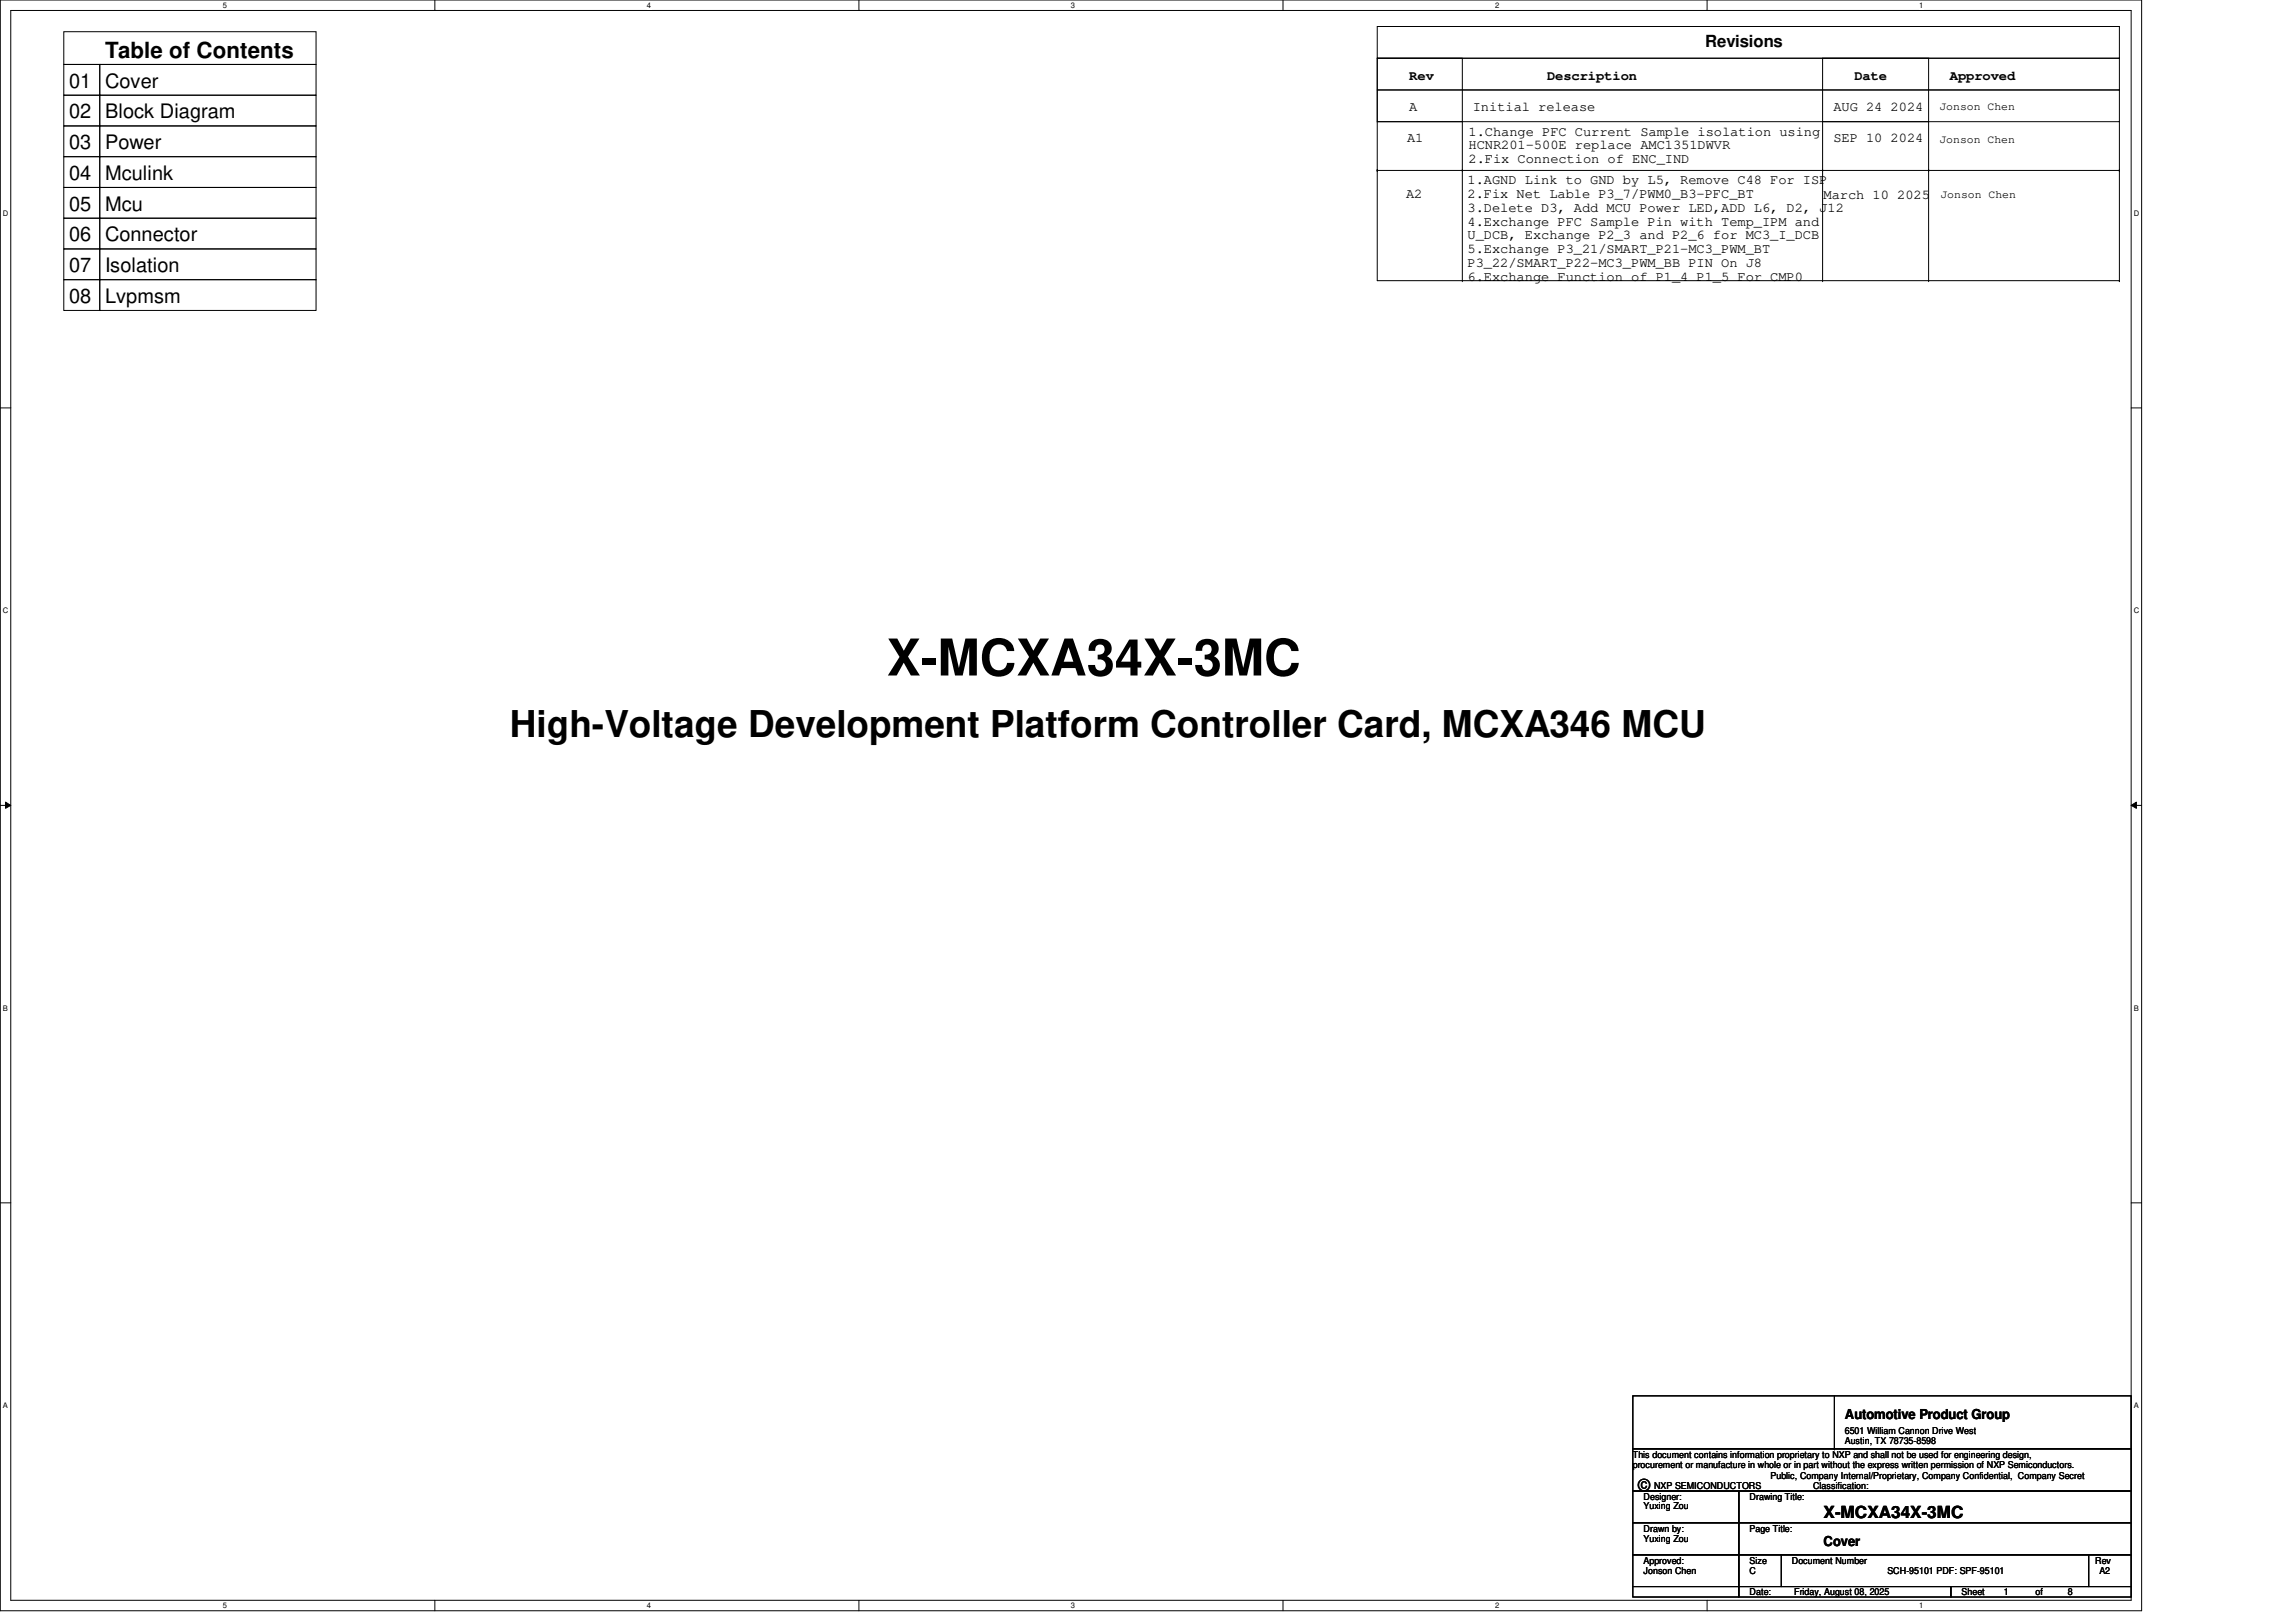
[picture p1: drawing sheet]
<svg xmlns="http://www.w3.org/2000/svg" width="297mm" height="210mm" viewBox="0 0 297 210" stroke-linecap="round" stroke-linejoin="round" font-family="sans-serif">
<defs><g id="words">
<text font-size="6.6" x="114.7" y="87.4">X-MCXA34X-3MC</text>
<text font-size="4.8" x="66" y="95.4">High-Voltage Development Platform Controller Card, MCXA346 MCU</text>
<text font-size="2.9" x="13.6" y="7.5">Table of Contents</text>
<g font-size="2.6">
<text x="8.9" y="11.3">01 Cover</text>
<text x="8.9" y="15.3">02 Block Diagram</text>
<text x="8.9" y="19.3">03 Power</text>
<text x="8.9" y="23.3">04 Mculink</text>
<text x="8.9" y="27.3">05 Mcu</text>
<text x="8.9" y="31.2">06 Connector</text>
<text x="8.9" y="35.2">07 Isolation</text>
<text x="8.9" y="39.2">08 Lvpmsm</text>
</g>
<g font-size="2.2">
<text x="220.6" y="6.1">Revisions</text>
<text x="211.9" y="192.9">©</text>
<text x="235.9" y="196.4">X-MCXA34X-3MC</text>
</g>
<g font-size="1.8">
<text x="182.3" y="10.4">Rev</text>
<text x="200.1" y="10.4">Description</text>
<text x="239.9" y="10.4">Date</text>
<text x="252.3" y="10.4">Approved</text>
<text x="182.3" y="14.4">A</text>
<text x="190" y="17.6">1.Change PFC Current Sample isolation using</text>
<text x="190.5" y="14.4">Initial release</text>
<text x="237.2" y="14.4">AUG 24 2024</text>
<text x="182" y="18.4">A1</text>
<text x="189.9" y="23.9">1.AGND Link to GND by L5, Remove C48 For ISP</text>
<text x="190" y="19.3">HCNR201-500E replace AMC1351DWVR</text>
<text x="190" y="21.1">2.Fix Connection of ENC_IND</text>
<text x="237.2" y="18.4">SEP 10 2024</text>
<text x="181.9" y="25.7">A2</text>
<text x="189.9" y="25.7">2.Fix Net Lable P3_7/PWM0_B3-PFC_BT</text>
<text x="189.9" y="27.4">3.Delete D3, Add MCU Power LED,ADD L6, D2, J12</text>
<text x="189.9" y="29.2">4.Exchange PFC Sample Pin with Temp_IPM and</text>
<text x="235.9" y="25.8">March 10 2025</text>
<text x="189.9" y="31">U_DCB, Exchange P2_3 and P2_6 for MC3_I_DCB</text>
<text x="189.9" y="32.8">5.Exchange P3_21/SMART_P21-MC3_PWM_BT</text>
<text x="189.9" y="34.5">P3_22/SMART_P22-MC3_PWM_BB PIN On J8</text>
<text x="189.9" y="36.3">6.Exchange Function of P1_4 P1_5 For CMP0</text>
<text x="238.7" y="183.6">Automotive Product Group</text>
<text x="235.9" y="200.1">Cover</text>
</g>
<g font-size="1.5">
<text x="250.9" y="14.2">Jonson Chen</text>
<text x="250.9" y="18.5">Jonson Chen</text>
<text x="251" y="25.6">Jonson Chen</text>
</g>
<g font-size="1.2">
<text x="238.7" y="185.6">6501 William Cannon Drive West</text>
<text x="211.2" y="188.6">This document contains information proprietary to NXP and shall not be used for engineering design,</text>
<text x="211.2" y="190">procurement or manufacture in whole or in part without the express written permission of NXP Semiconductors.</text>
<text x="229.1" y="191.3">Public, Company Internal/Proprietary, Company Confidential, Company Secret</text>
<text x="238.7" y="186.9">Austin, TX 78735-8598</text>
<text x="212.6" y="194.1">Designer:</text>
<text x="212.6" y="195.3">Yuxing Zou</text>
<text x="214" y="192.7">NXP SEMICONDUCTORS</text>
<text x="226.4" y="194.1">Drawing Title:</text>
<text x="234.6" y="192.7">Classification:</text>
<text x="212.6" y="198.2">Drawn by:</text>
<text x="212.6" y="202.4">Approved:</text>
<text x="212.6" y="203.7">Jonson Chen</text>
<text x="212.6" y="199.6">Yuxing Zou</text>
<text x="226.4" y="202.4">Size</text>
<text x="226.4" y="203.7">C</text>
<text x="226.4" y="198.2">Page Title:</text>
<text x="231.8" y="202.4">Document Number</text>
<text x="244.2" y="203.7">SCH-95101 PDF: SPF-95101</text>
<text x="271.1" y="202.4">Rev</text>
<text x="271.6" y="203.7">A2</text>
<text x="226.4" y="206.5">Date:</text>
<text x="232.1" y="206.5">Friday, August 08, 2025</text>
<text x="253.8" y="206.5">Sheet</text>
<text x="259.2" y="206.5">1</text>
<text x="263.4" y="206.5">of</text>
<text x="267.5" y="206.5">8</text>
</g>
<g font-size="1">
<text x="28.8" y="1">5</text>
<text x="83.7" y="1">4</text>
<text x="138.6" y="1">3</text>
<text x="193.4" y="1">2</text>
<text x="248.3" y="1">1</text>
<text x=".4" y="27.9">D</text>
<text x="276.1" y="27.9">D</text>
<text x=".4" y="79.4">C</text>
<text x="276.1" y="79.4">C</text>
<text x=".4" y="130.8">B</text>
<text x="276.1" y="130.8">B</text>
<text x=".4" y="182.2">A</text>
<text x="276.1" y="182.2">A</text>
<text x="28.8" y="208.1">5</text>
<text x="83.7" y="208.1">4</text>
<text x="138.6" y="208.1">3</text>
<text x="193.4" y="208.1">2</text>
<text x="248.3" y="208.1">1</text>
</g>
</g></defs>
<path d="M0 0h277.1v208.4h-277.1zM1.4 1.4h274.3v205.7h-274.3z" fill="none" stroke="#000" stroke-width=".13"/>
<g fill="#fff">
<path d="M28.8 .1h.6v1.1h-.6z"/>
<path d="M28.8 207.2h.6v1.1h-.6z"/>
</g>
<path d="M56.3 0v1.4M56.3 207.1v1.3" fill="none" stroke="#000" stroke-width=".13"/>
<g fill="#fff">
<path d="M83.7 .1h.5v1.1h-.5z"/>
<path d="M83.7 207.2h.5v1.1h-.5z"/>
</g>
<path d="M111.1 0v1.4M111.1 207.1v1.3" fill="none" stroke="#000" stroke-width=".13"/>
<g fill="#fff">
<path d="M138.6 .1h.5v1.1h-.5z"/>
<path d="M138.6 207.2h.5v1.1h-.5z"/>
</g>
<path d="M166 0v1.4M166 207.1v1.3" fill="none" stroke="#000" stroke-width=".13"/>
<g fill="#fff">
<path d="M193.4 .1h.6v1.1h-.6z"/>
<path d="M193.4 207.2h.6v1.1h-.6z"/>
</g>
<path d="M220.8 0v1.4M220.8 207.1v1.3" fill="none" stroke="#000" stroke-width=".13"/>
<g fill="#fff">
<path d="M248.3 .1h.5v1.1h-.5z"/>
<path d="M248.3 207.2h.5v1.1h-.5z"/>
<path d="M.4 27.1h.7v1.1h-.7z"/>
<path d="M276.1 27.1h.7v1.1h-.7z"/>
<path d="M.4 78.5h.7v1.1h-.7z"/>
<path d="M276.1 78.5h.7v1.1h-.7z"/>
</g>
<path d="M0 52.8h1.4M275.7 52.8h1.4" fill="none" stroke="#000" stroke-width=".13"/>
<g fill="#fff">
<path d="M.4 129.9h.6v1.1h-.6z"/>
<path d="M276.1 129.9h.6v1.1h-.6z"/>
</g>
<path d="M0 104.2h1.4M.7 103.8l.7 .4-.7 .4zM275.7 104.2l.7-.4v.8zM275.7 104.2h1.4" fill="none" stroke="#000" stroke-width=".13"/>
<path d="M.7 103.8l.7 .4-.7 .4zM275.7 104.2l.7-.4v.8z" fill="#000"/>
<g fill="#fff">
<path d="M.4 181.4h.6v1.1h-.6z"/>
<path d="M276.1 181.4h.6v1.1h-.6z"/>
</g>
<g fill="none" stroke="#000" stroke-width=".13">
<path d="M8.3 4.1h32.6v4.2h-32.6zM8.3 8.3h4.6v4h-4.6zM8.3 12.3h4.6v4h-4.6zM8.3 16.3h4.6v4h-4.6zM12.9 8.3h28v4h-28zM12.9 12.3h28v4h-28zM12.9 16.3h28v4h-28zM178.2 7.5h96v4.1h-96zM178.2 7.5h11v8.2h-11zM178.2 3.4h96v4.1h-96zM178.2 11.6h96v4.1h-96zM178.2 15.7v20.6h96"/>
<path d="M189.2 15.7v20.6M235.8 7.5h13.7v8.2h-13.7zM235.8 15.7v20.6M249.5 15.7v20.6M274.2 15.7v20.6M8.3 20.3h4.6v4h-4.6zM8.3 24.3h4.6v3.9h-4.6zM8.3 28.2h4.6v4h-4.6zM8.3 32.2h4.6v4h-4.6zM8.3 36.2h4.6v4h-4.6zM12.9 20.3h28v4h-28zM12.9 24.3h28v3.9h-28z"/>
<path d="M12.9 28.2h28v4h-28zM12.9 32.2h28v4h-28zM12.9 36.2h28v4h-28zM178.2 22.1h.1M178.2 21.9h.1M178.2 22.1h96M189.2 22.1h.1M189.2 36.3h.1M235.8 22.1h.1M235.8 36.3h.1M249.5 22.1h.1M249.5 36.3h.1"/>
<path d="M274.2 22.1h.1M274.2 36.3h.1M0 155.7h1.4M275.7 155.7h1.4M211.2 193h13.8v4.1h-13.8zM211.2 197.1h13.8v4.1h-13.8zM211.2 187.5h64.5v5.5h-64.5zM211.2 180.6h64.5v6.9h-64.5zM225 193h50.7v4.1h-50.7zM225 197.1h50.7v4.1h-50.7zM237.3 187.5h.1M237.3 180.6v6.9"/>
<path d="M211.2 201.2h13.8v4.1h-13.8zM211.2 205.3h13.8v1.4h-13.8zM225 201.2h5.5v4.1h-5.5zM225 205.3h27.4v1.4h-27.4zM230.5 201.2h39.7v4.1h-39.7zM252.4 205.3h23.3v1.4h-23.3zM270.2 201.2h5.5v4.1h-5.5z"/>
</g>
<use href="#words"/>
</svg>
